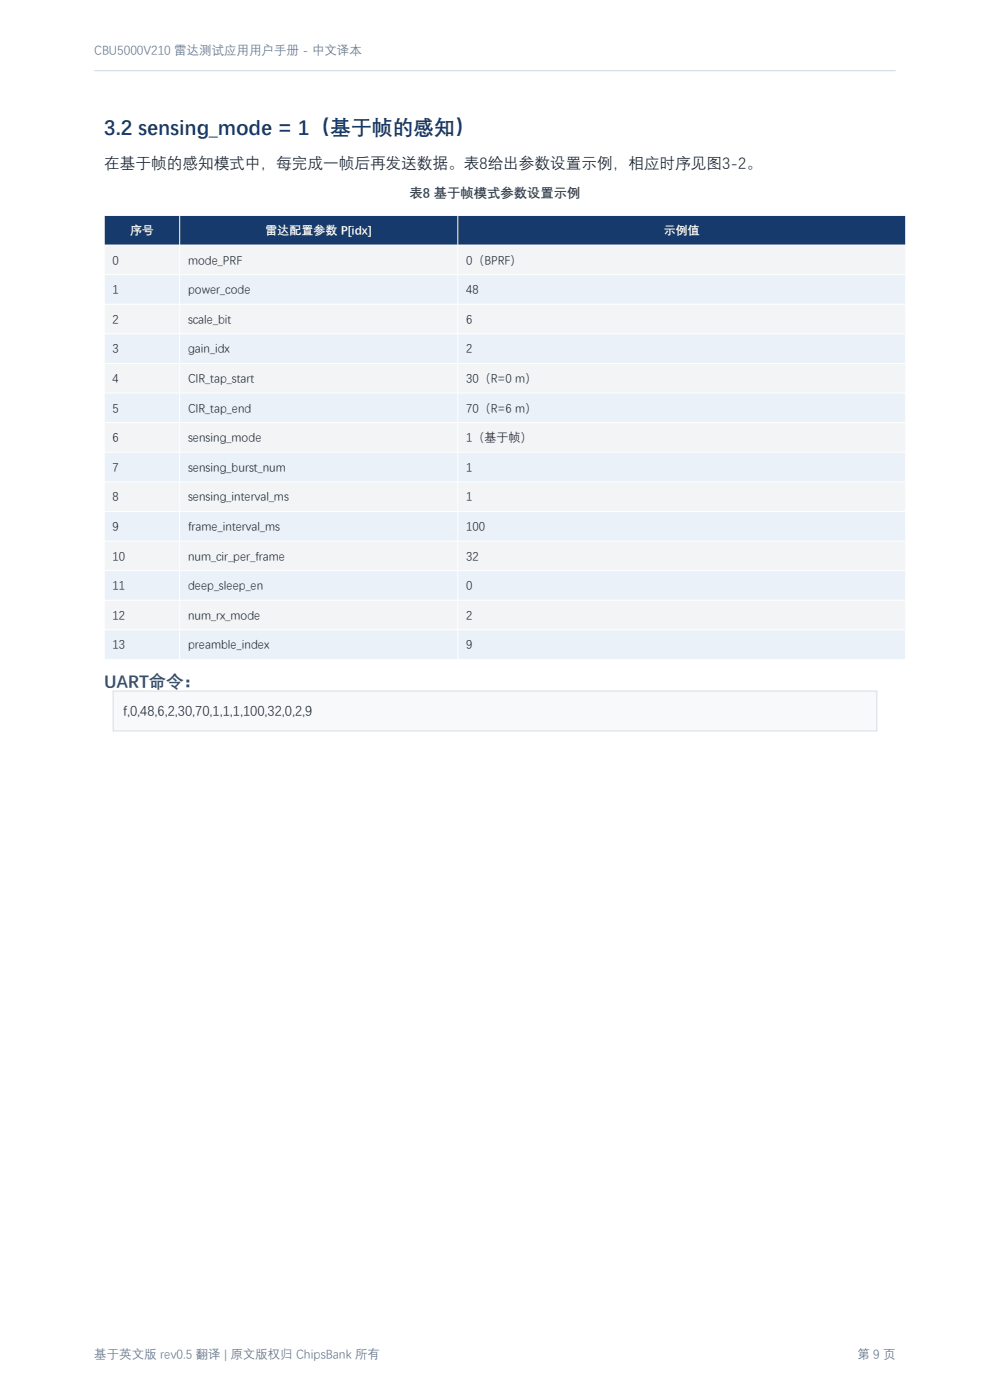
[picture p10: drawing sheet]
<svg xmlns="http://www.w3.org/2000/svg" width="210mm" height="297mm" viewBox="0 0 210 297" stroke-linecap="round" stroke-linejoin="round" font-family="sans-serif">
<defs><g id="words">
<text font-size="4.4" fill="#163a6b" x="22.1" y="28.5">3.2 sensing_mode = 1（基于帧的感知）</text>
<text font-size="3.7" fill="#2d4e73" x="22.1" y="145.7">UART命令：</text>
<text font-size="3.3" fill="#20262e" x="22.1" y="35.5">在基于帧的感知模式中，每完成一帧后再发送数据。表8给出参数设置示例，相应时序见图3-2。</text>
<text font-size="2.9" fill="#20262e" x="26.1" y="151.6">f,0,48,6,2,30,70,1,1,1,100,32,0,2,9</text>
<text font-size="2.8" fill="#374151" x="86.9" y="41.8">表8 基于帧模式参数设置示例</text>
<g font-size="2.6" fill="#64748b">
<text x="20" y="11.5">CBU5000V210 雷达测试应用用户手册 - 中文译本</text>
<text x="20" y="288">基于英文版 rev0.5 翻译 | 原文版权归 ChipsBank 所有</text>
<text x="181.9" y="288">第 9 页</text>
</g>
<g font-size="2.5" fill="#fff">
<text x="27.6" y="49.7">序号</text>
<text x="56.3" y="49.7">雷达配置参数 P[idx]</text>
<text x="140.8" y="49.7">示例值</text>
</g>
<g font-size="2.5" fill="#20262e">
<text x="23.9" y="55.9">0</text>
<text x="39.9" y="55.9">mode_PRF</text>
<text x="98.9" y="55.9">0（BPRF）</text>
<text x="23.9" y="62.2">1</text>
<text x="39.9" y="62.2">power_code</text>
<text x="98.9" y="62.2">48</text>
<text x="23.9" y="68.5">2</text>
<text x="39.9" y="68.5">scale_bit</text>
<text x="98.9" y="68.5">6</text>
<text x="23.9" y="74.8">3</text>
<text x="39.9" y="74.8">gain_idx</text>
<text x="98.9" y="74.8">2</text>
<text x="23.9" y="81.1">4</text>
<text x="39.9" y="81.1">CIR_tap_start</text>
<text x="98.9" y="81.1">30（R=0 m）</text>
<text x="23.9" y="87.3">5</text>
<text x="39.9" y="87.3">CIR_tap_end</text>
<text x="98.9" y="87.3">70（R=6 m）</text>
<text x="23.9" y="93.6">6</text>
<text x="39.9" y="93.6">sensing_mode</text>
<text x="98.9" y="93.6">1（基于帧）</text>
<text x="23.9" y="99.9">7</text>
<text x="39.9" y="99.9">sensing_burst_num</text>
<text x="98.9" y="99.9">1</text>
<text x="23.9" y="106.2">8</text>
<text x="39.9" y="106.2">sensing_interval_ms</text>
<text x="98.9" y="106.2">1</text>
<text x="23.9" y="112.5">9</text>
<text x="39.9" y="112.5">frame_interval_ms</text>
<text x="98.9" y="112.5">100</text>
<text x="23.9" y="118.7">10</text>
<text x="39.9" y="118.7">num_cir_per_frame</text>
<text x="98.9" y="118.7">32</text>
<text x="23.9" y="125">11</text>
<text x="39.9" y="125">deep_sleep_en</text>
<text x="98.9" y="125">0</text>
<text x="23.9" y="131.3">12</text>
<text x="39.9" y="131.3">num_rx_mode</text>
<text x="98.9" y="131.3">2</text>
<text x="23.9" y="137.6">13</text>
<text x="39.9" y="137.6">preamble_index</text>
<text x="98.9" y="137.6">9</text>
</g>
</g></defs>
<path d="M20 15h170" fill="none" stroke="#cbd5e1" stroke-width=".21"/>
<path d="M22.1 45.7h170v6.3h-170z" fill-rule="evenodd" fill="#163a6b"/>
<path d="M22.1 52h170v6.3h-170z" fill-rule="evenodd" fill="#f2f4f6"/>
<path d="M22.1 58.3h170v6.2h-170z" fill-rule="evenodd" fill="#eaf1f8"/>
<path d="M22.1 64.5h170v6.3h-170z" fill-rule="evenodd" fill="#f2f4f6"/>
<path d="M22.1 70.8h170v6.3h-170z" fill-rule="evenodd" fill="#eaf1f8"/>
<path d="M22.1 77.1h170v6.3h-170z" fill-rule="evenodd" fill="#f2f4f6"/>
<path d="M22.1 83.4h170v6.3h-170z" fill-rule="evenodd" fill="#eaf1f8"/>
<path d="M22.1 89.7h170v6.2h-170z" fill-rule="evenodd" fill="#f2f4f6"/>
<path d="M22.1 95.9h170v6.3h-170z" fill-rule="evenodd" fill="#eaf1f8"/>
<path d="M22.1 102.2h170v6.3h-170z" fill-rule="evenodd" fill="#f2f4f6"/>
<path d="M22.1 108.5h170v6.3h-170z" fill-rule="evenodd" fill="#eaf1f8"/>
<path d="M22.1 114.8h170v6.3h-170z" fill-rule="evenodd" fill="#f2f4f6"/>
<path d="M22.1 121.1h170v6.2h-170z" fill-rule="evenodd" fill="#eaf1f8"/>
<path d="M22.1 127.3h170v6.3h-170z" fill-rule="evenodd" fill="#f2f4f6"/>
<path d="M22.1 133.6h170v6.3h-170z" fill-rule="evenodd" fill="#eaf1f8"/>
<g fill="none" stroke="#fff" stroke-width=".21">
<path d="M22.1 45.7h170v94.2h-170zM22.1 52h170M22.1 58.3h170M38.1 45.7v94.2M97.1 45.7v94.2M22.1 64.5h170M22.1 70.8h170M22.1 77.1h170M22.1 83.4h170M22.1 89.7h170M22.1 95.9h170M22.1 102.2h170"/>
<path d="M22.1 108.5h170M22.1 114.8h170M22.1 121.1h170M22.1 127.3h170M22.1 133.6h170"/>
</g>
<path d="M24 146.6h162v8.5h-162z" fill-rule="evenodd" fill="#f7f9fb" stroke="#d8dde3" stroke-width=".21"/>
<use href="#words"/>
</svg>
